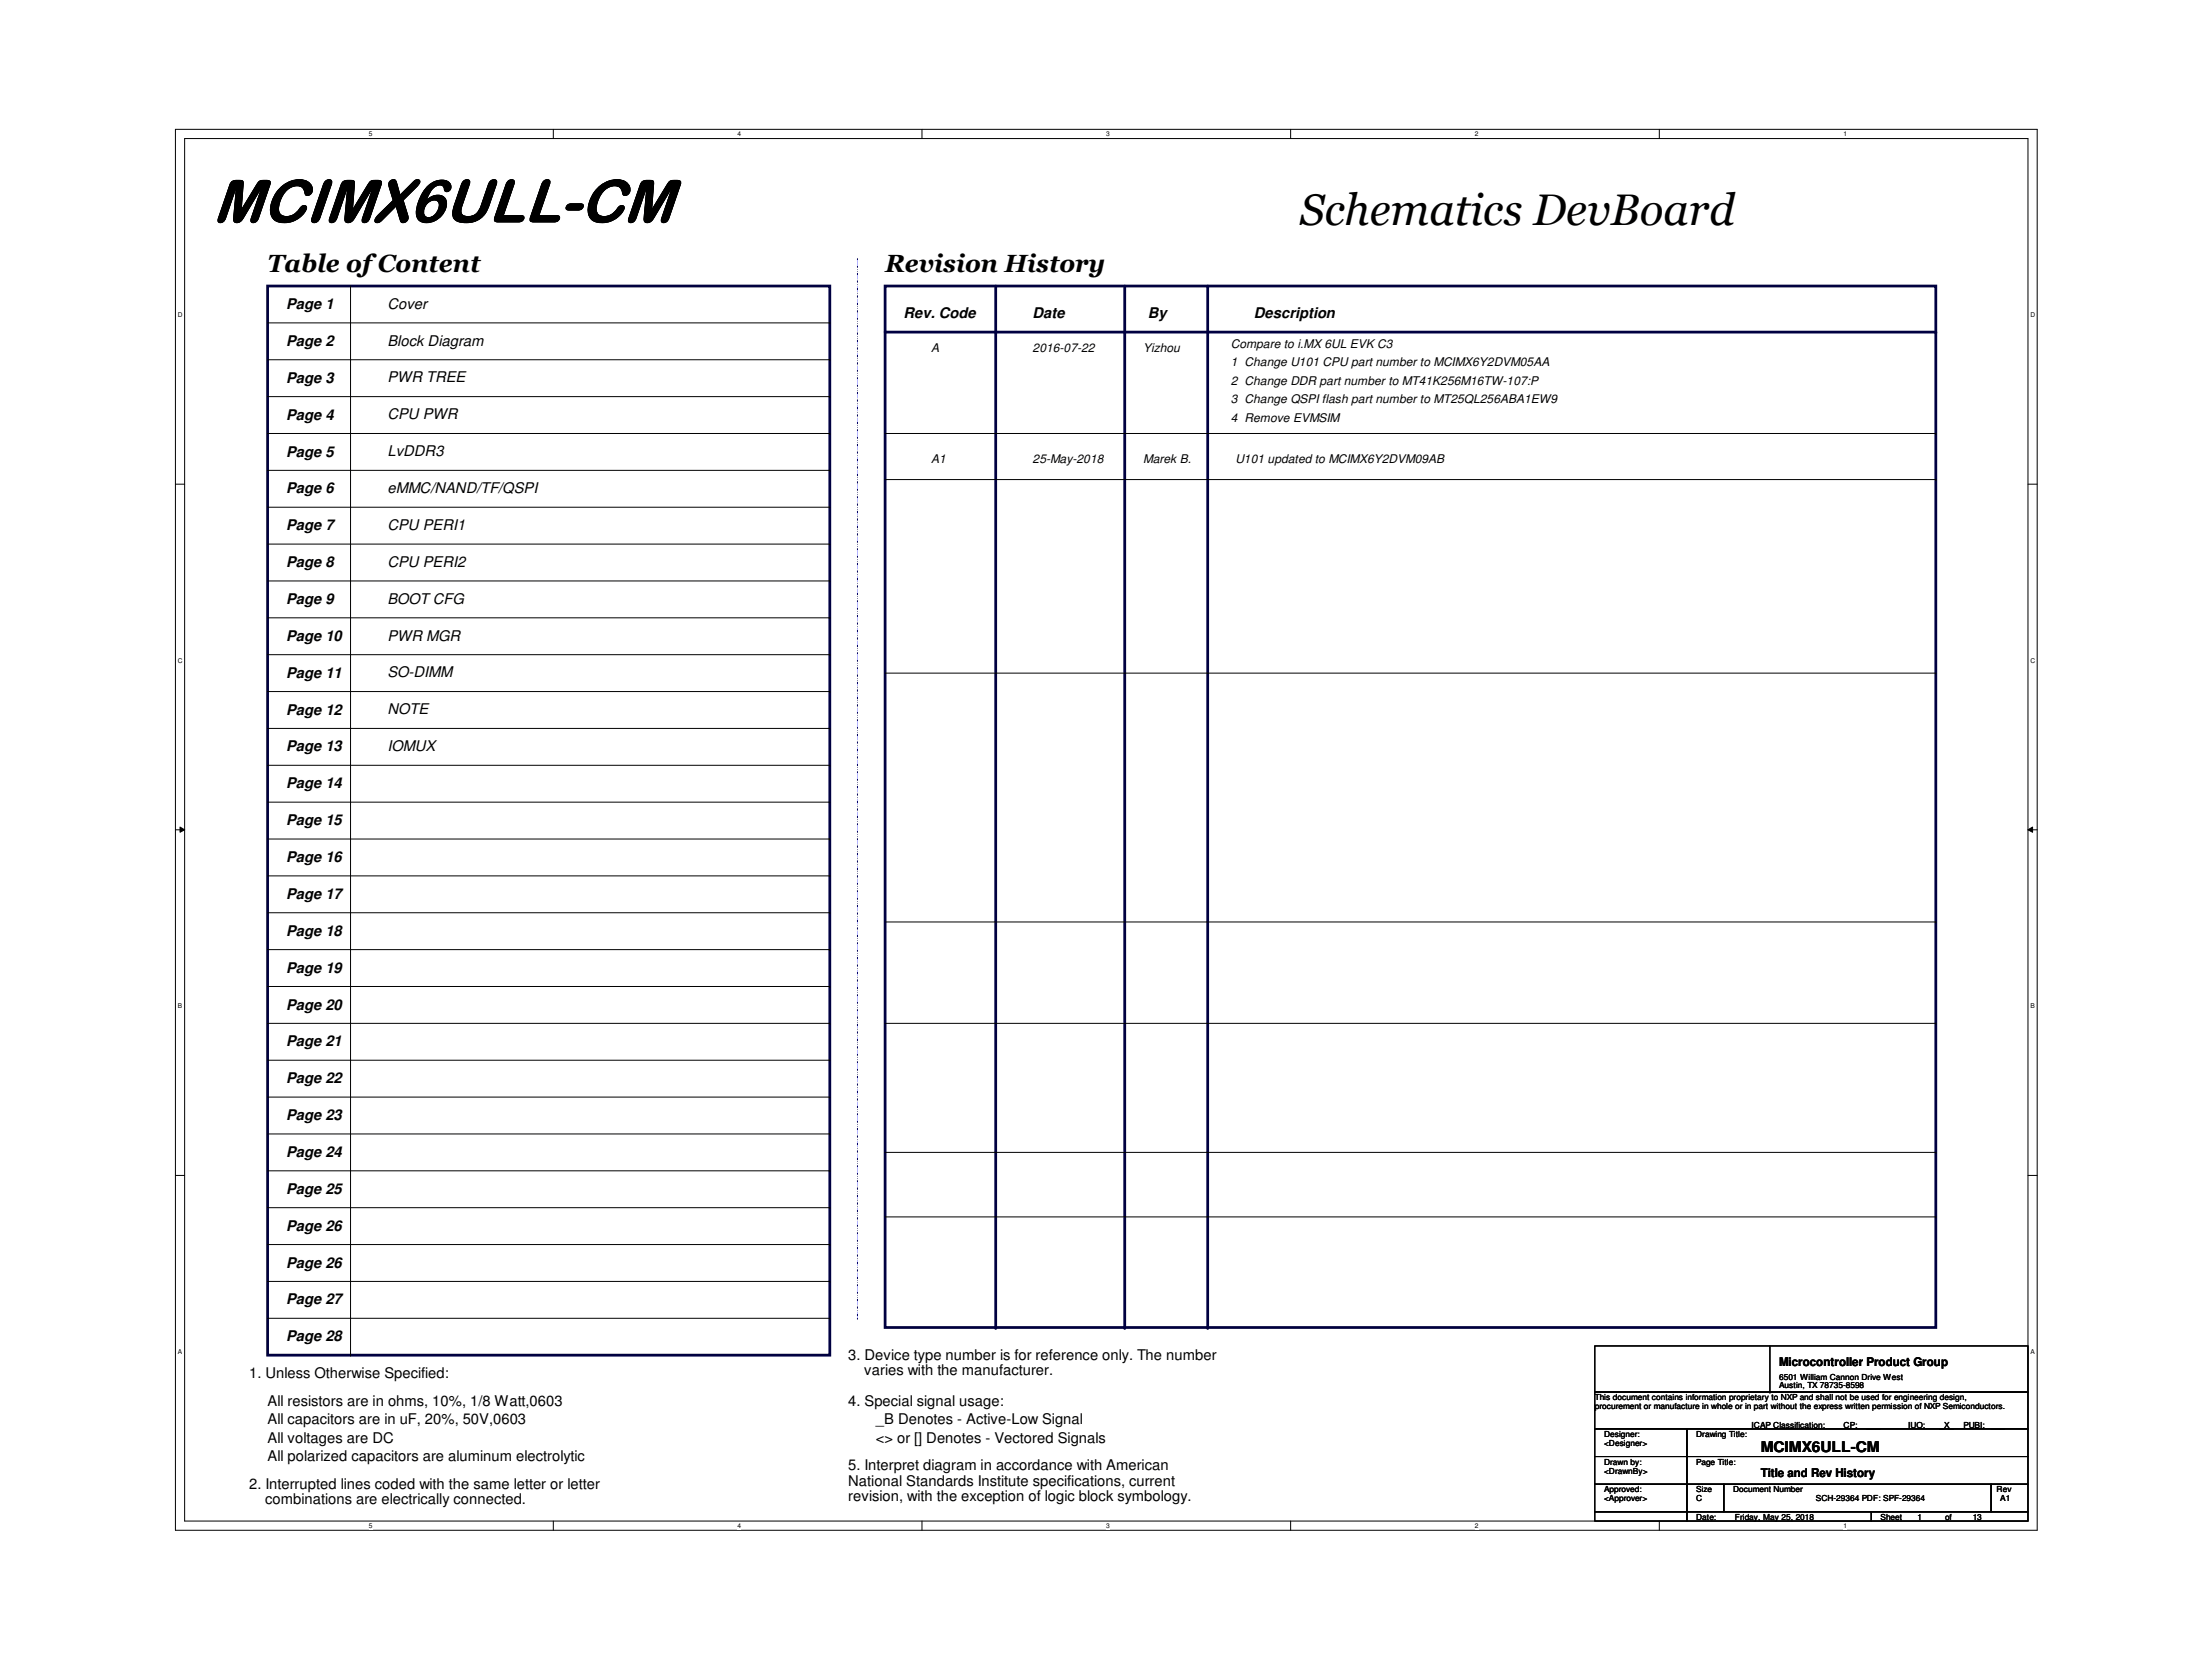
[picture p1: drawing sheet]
<svg xmlns="http://www.w3.org/2000/svg" width="610mm" height="457mm" viewBox="0 0 610 457" stroke-linecap="round" stroke-linejoin="round" font-family="sans-serif">
<defs><g id="words">
<text font-size="17.2" x="58.6" y="61.2">MCIMX6ULL-CM</text>
<text font-size="12.2" x="358.2" y="62.1">Schematics DevBoard</text>
<g font-size="6.9">
<text x="73.7" y="74.9">Table of Content</text>
<text x="243.9" y="74.9">Revision History</text>
</g>
<g font-size="4.1">
<text x="78.8" y="85.2">Page 1</text>
<text x="106.8" y="85.1">Cover</text>
<text x="249" y="87.7">Rev. Code</text>
<text x="284.6" y="87.7">Date</text>
<text x="316.3" y="87.7">By</text>
<text x="345.5" y="87.7">Description</text>
<text x="78.8" y="95.3">Page 2</text>
<text x="106.8" y="95.3">Block Diagram</text>
<text x="78.8" y="105.5">Page 3</text>
<text x="106.8" y="105.4">PWR TREE</text>
<text x="78.8" y="115.7">Page 4</text>
<text x="106.8" y="115.6">CPU PWR</text>
<text x="78.8" y="125.8">Page 5</text>
<text x="106.8" y="125.7">LvDDR3</text>
<text x="78.8" y="136">Page 6</text>
<text x="106.8" y="135.9">eMMC/NAND/TF/QSPI</text>
<text x="78.8" y="146.1">Page 7</text>
<text x="106.8" y="146.1">CPU PERI1</text>
<text x="78.8" y="156.3">Page 8</text>
<text x="106.8" y="156.2">CPU PERI2</text>
<text x="78.8" y="166.5">Page 9</text>
<text x="106.8" y="166.4">BOOT CFG</text>
<text x="78.8" y="176.6">Page 10</text>
<text x="106.8" y="176.5">PWR MGR</text>
<text x="78.8" y="186.8">Page 11</text>
<text x="106.8" y="186.7">SO-DIMM</text>
<text x="78.8" y="196.9">Page 12</text>
<text x="106.8" y="196.9">NOTE</text>
<text x="78.8" y="207.1">Page 13</text>
<text x="106.8" y="207">IOMUX</text>
<text x="78.8" y="217.3">Page 14</text>
<text x="78.8" y="227.4">Page 15</text>
<text x="78.8" y="237.6">Page 16</text>
<text x="78.8" y="247.7">Page 17</text>
<text x="78.8" y="257.9">Page 18</text>
<text x="78.8" y="268.1">Page 19</text>
<text x="78.8" y="278.2">Page 20</text>
<text x="78.8" y="288.4">Page 21</text>
<text x="78.8" y="298.5">Page 22</text>
<text x="78.8" y="308.7">Page 23</text>
<text x="78.8" y="318.9">Page 24</text>
<text x="78.8" y="329">Page 25</text>
<text x="78.8" y="339.2">Page 26</text>
<text x="78.8" y="349.3">Page 26</text>
<text x="78.8" y="359.5">Page 27</text>
<text x="78.8" y="369.7">Page 28</text>
<text x="233.8" y="374.7">3. Device type number is for reference only. The number</text>
<text x="68.7" y="379.8">1. Unless Otherwise Specified:</text>
<text x="238.2" y="379">varies with the manufacturer.</text>
<text x="73.7" y="387.4">All resistors are in ohms, 10%, 1/8 Watt,0603</text>
<text x="233.8" y="387.4">4. Special signal usage:</text>
<text x="73.7" y="392.5">All capacitors are in uF, 20%, 50V,0603</text>
<text x="241.4" y="392.5">_B Denotes - Active-Low Signal</text>
<text x="73.7" y="397.6">All voltages are DC</text>
<text x="241.4" y="397.6">&lt;&gt; or [] Denotes - Vectored Signals</text>
<text x="485.2" y="400.1">MCIMX6ULL-CM</text>
<text x="73.7" y="402.7">All polarized capacitors are aluminum electrolytic</text>
<text x="233.8" y="405.2">5. Interpret diagram in accordance with American</text>
<text x="68.7" y="410.3">2. Interrupted lines coded with the same letter or letter</text>
<text x="233.8" y="409.4">National Standards Institute specifications, current</text>
<text x="233.8" y="413.7">revision, with the exception of logic block symbology.</text>
<text x="73.1" y="414.5">combinations are electrically connected.</text>
</g>
<g font-size="3.3">
<text x="339.2" y="95.8">Compare to i.MX 6UL EVK C3</text>
<text x="256.6" y="97.1">A</text>
<text x="284.6" y="97.1">2016-07-22</text>
<text x="315" y="97.1">Yizhou</text>
<text x="339.2" y="100.9">1 Change U101 CPU part number to MCIMX6Y2DVM05AA</text>
<text x="339.2" y="106">2 Change DDR part number to MT41K256M16TW-107:P</text>
<text x="339.2" y="111.1">3 Change QSPI flash part number to MT25QL256ABA1EW9</text>
<text x="339.2" y="116.2">4 Remove EVMSIM</text>
<text x="256.6" y="127.6">A1</text>
<text x="284.6" y="127.6">25-May-2018</text>
<text x="315" y="127.6">Marek B.</text>
<text x="340.4" y="127.6">U101 updated to MCIMX6Y2DVM09AB</text>
<text x="490.3" y="376.5">Microcontroller Product Group</text>
<text x="485.2" y="407">Title and Rev History</text>
</g>
<g font-size="2.3">
<text x="490.3" y="380.2">6501 William Cannon Drive West</text>
<text x="490.3" y="382.6">Austin, TX 78735-8598</text>
<text x="439.5" y="385.8">This document contains information proprietary to NXP and shall not be used for engineering design,</text>
<text x="439.5" y="388.4">procurement or manufacture in whole or in part without the express written permission of NXP Semiconductors.</text>
<text x="442" y="396">Designer:</text>
<text x="467.4" y="396">Drawing Title:</text>
<text x="482.7" y="393.4">ICAP Classification:</text>
<text x="508.1" y="393.4">CP:</text>
<text x="514.4" y="393.4">___</text>
<text x="525.9" y="393.4">IUO:</text>
<text x="534.5" y="393.4">_X_</text>
<text x="541.1" y="393.4">PUBI:</text>
<text x="548.7" y="393.4">___</text>
<text x="442" y="398.5">&lt;Designer&gt;</text>
<text x="442" y="403.6">Drawn by:</text>
<text x="442" y="406.1">&lt;DrawnBy&gt;</text>
<text x="467.4" y="403.6">Page Title:</text>
<text x="442" y="411.2">Approved:</text>
<text x="442" y="413.8">&lt;Approver&gt;</text>
<text x="467.4" y="411.2">Size</text>
<text x="467.4" y="413.8">C</text>
<text x="477.6" y="411.2">Document Number</text>
<text x="500.5" y="413.8">SCH-29364 PDF: SPF-29364</text>
<text x="550.2" y="411.2">Rev</text>
<text x="551.3" y="413.8">A1</text>
<text x="467.4" y="418.8">Date:</text>
<text x="478.1" y="418.8">Friday, May 25, 2018</text>
<text x="518.2" y="418.8">Sheet</text>
<text x="528.4" y="418.8">1</text>
<text x="536" y="418.8">of</text>
<text x="543.6" y="418.8">13</text>
</g>
<g font-size="1.8">
<text x="101.7" y="37.5">5</text>
<text x="203.3" y="37.5">4</text>
<text x="304.9" y="37.5">3</text>
<text x="406.5" y="37.5">2</text>
<text x="508.1" y="37.5">1</text>
<text x="49" y="87.4">D</text>
<text x="559.6" y="87.4">D</text>
<text x="49" y="182.6">C</text>
<text x="559.6" y="182.6">C</text>
<text x="49" y="277.9">B</text>
<text x="559.6" y="277.9">B</text>
<text x="49" y="373.1">A</text>
<text x="559.6" y="373.1">A</text>
<text x="101.7" y="421">5</text>
<text x="203.3" y="421">4</text>
<text x="304.9" y="421">3</text>
<text x="406.5" y="421">2</text>
<text x="508.1" y="421">1</text>
</g>
</g></defs>
<path d="M48.3 35.6h513.1v386.1h-513.1zM50.9 38.2h508v381h-508z" fill="none" stroke="#000" stroke-width=".28"/>
<g fill="#fff">
<path d="M101.7 35.9h1v2h-1z"/>
<path d="M101.7 419.4h1v2.1h-1z"/>
</g>
<path d="M152.5 35.6v2.6M152.5 419.2v2.5" fill="none" stroke="#000" stroke-width=".28"/>
<g fill="#fff">
<path d="M203.3 35.9h1v2h-1z"/>
<path d="M203.3 419.4h1v2.1h-1z"/>
</g>
<path d="M254.1 35.6v2.6M254.1 419.2v2.5" fill="none" stroke="#000" stroke-width=".28"/>
<g fill="#fff">
<path d="M304.9 35.9h1v2h-1z"/>
<path d="M304.9 419.4h1v2.1h-1z"/>
</g>
<path d="M355.7 35.6v2.6M355.7 419.2v2.5" fill="none" stroke="#000" stroke-width=".28"/>
<g fill="#fff">
<path d="M406.5 35.9h1v2h-1z"/>
<path d="M406.5 419.4h1v2.1h-1z"/>
</g>
<path d="M457.3 35.6v2.6M457.3 419.2v2.5" fill="none" stroke="#000" stroke-width=".28"/>
<g fill="#fff">
<path d="M508.1 35.9h1v2h-1z"/>
<path d="M508.1 419.4h1v2.1h-1z"/>
<path d="M49 85.8h1.3v2h-1.3z"/>
<path d="M559.6 85.8h1.2v2h-1.2z"/>
<path d="M49 181h1.3v2h-1.3z"/>
<path d="M559.6 181h1.2v2h-1.2z"/>
</g>
<path d="M48.3 133.4h2.6M558.9 133.4h2.5" fill="none" stroke="#000" stroke-width=".28"/>
<g fill="#fff">
<path d="M49 276.3h1.2v2h-1.2z"/>
<path d="M559.6 276.3h1.1v2h-1.1z"/>
</g>
<path d="M48.3 228.7h2.6M49.6 227.9l1.3 .8-1.3 .7zM558.9 228.7l1.3-.8v1.5zM558.9 228.7h2.5" fill="none" stroke="#000" stroke-width=".28"/>
<path d="M49.6 227.9l1.3 .8-1.3 .7zM558.9 228.7l1.3-.8v1.5z" fill="#000"/>
<g fill="#fff">
<path d="M49 371.5h1.1v2h-1.1z"/>
<path d="M559.6 371.5h1.1v2h-1.1z"/>
</g>
<g fill="none" stroke="#000" stroke-width=".28">
<path d="M73.7 89h155M73.7 99.1h155M228.7 89h.1M228.7 99.1h.1M73.7 119.5h155M73.7 109.3h155M228.7 119.5h.1M228.7 109.3h.1M73.7 139.8h155M73.7 129.6h155M228.7 139.8h.1M228.7 129.6h.1"/>
<path d="M73.7 149.9h155M228.7 149.9h.1M73.7 160.1h155M73.7 170.3h155M228.7 160.1h.1M228.7 170.3h.1M73.7 180.4h155M73.7 190.6h155M228.7 180.4h.1M228.7 190.6h.1M73.7 200.7h155M73.7 210.9h155"/>
<path d="M228.7 200.7h.1M228.7 210.9h.1M73.7 221.1h155M73.7 231.2h155M228.7 221.1h.1M228.7 231.2h.1M73.7 241.4h155M73.7 251.5h155M228.7 241.4h.1M228.7 251.5h.1M73.7 261.7h155M73.7 271.9h155"/>
<path d="M228.7 261.7h.1M228.7 271.9h.1M73.7 282h155M228.7 282h.1M48.3 323.9h2.6M558.9 323.9h2.5"/>
</g>
<path d="M73.7 78.8h155v294.7h-155zM243.9 78.8h289.6v287h-289.6zM243.9 91.5h289.6" fill="none" stroke="#000040" stroke-width=".76"/>
<path d="M236.3 71.2v292.1M236.3 363.3h.1" fill="none" stroke="#00f" stroke-width=".28" stroke-dasharray=".5 .5 0 .5 0 .5"/>
<circle cx="533.5" cy="91.5" r=".38" fill="#000040"/>
<path d="M274.4 78.8v287" fill="none" stroke="#000040" stroke-width=".76"/>
<circle cx="274.4" cy="365.8" r=".38" fill="#000040"/>
<path d="M332.8 78.8v287" fill="none" stroke="#000040" stroke-width=".76"/>
<circle cx="332.8" cy="365.8" r=".38" fill="#000040"/>
<path d="M310 78.8v287" fill="none" stroke="#000040" stroke-width=".76"/>
<circle cx="310" cy="365.8" r=".38" fill="#000040"/>
<g fill="none" stroke="#000" stroke-width=".28">
<path d="M96.6 78.8v294.7M243.9 119.5h289.6M533.5 119.5h.1M243.9 132.2h289.6M533.5 132.2h.1M243.9 185.5h289.6M533.5 185.5h.1M243.9 254.1h289.6M533.5 254.1h.1M73.7 292.2h155M228.7 292.2h.1M243.9 282h289.6"/>
<path d="M533.5 282h.1M73.7 302.3h155M73.7 312.5h155M228.7 302.3h.1M228.7 312.5h.1M243.9 317.6h289.6M533.5 317.6h.1M73.7 322.7h155M73.7 332.8h155M228.7 322.7h.1M228.7 332.8h.1M243.9 335.4h289.6"/>
<path d="M533.5 335.4h.1M73.7 343h155M73.7 353.1h155M228.7 343h.1M228.7 353.1h.1M73.7 363.3h155M96.6 373.5h.1M228.7 363.3h.1M439.5 370.9h119.4v12.7h-119.4zM487.8 370.9v12.7M439.5 393.8h25.4v7.6h-25.4zM439.5 383.6h119.4v10.2h-119.4z"/>
<path d="M464.9 393.8h94v7.6h-94zM487.8 383.6h.1M439.5 401.4h25.4v7.6h-25.4zM439.5 409h25.4v7.6h-25.4zM439.5 416.6h25.4v2.6h-25.4zM464.9 401.4h94v7.6h-94zM464.9 409h10.2v7.6h-10.2zM464.9 416.6h50.8v2.6h-50.8zM475.1 409h73.6v7.6h-73.6zM515.7 416.6h43.2v2.6h-43.2zM548.7 409h10.2v7.6h-10.2z"/>
</g>
<use href="#words"/>
</svg>
